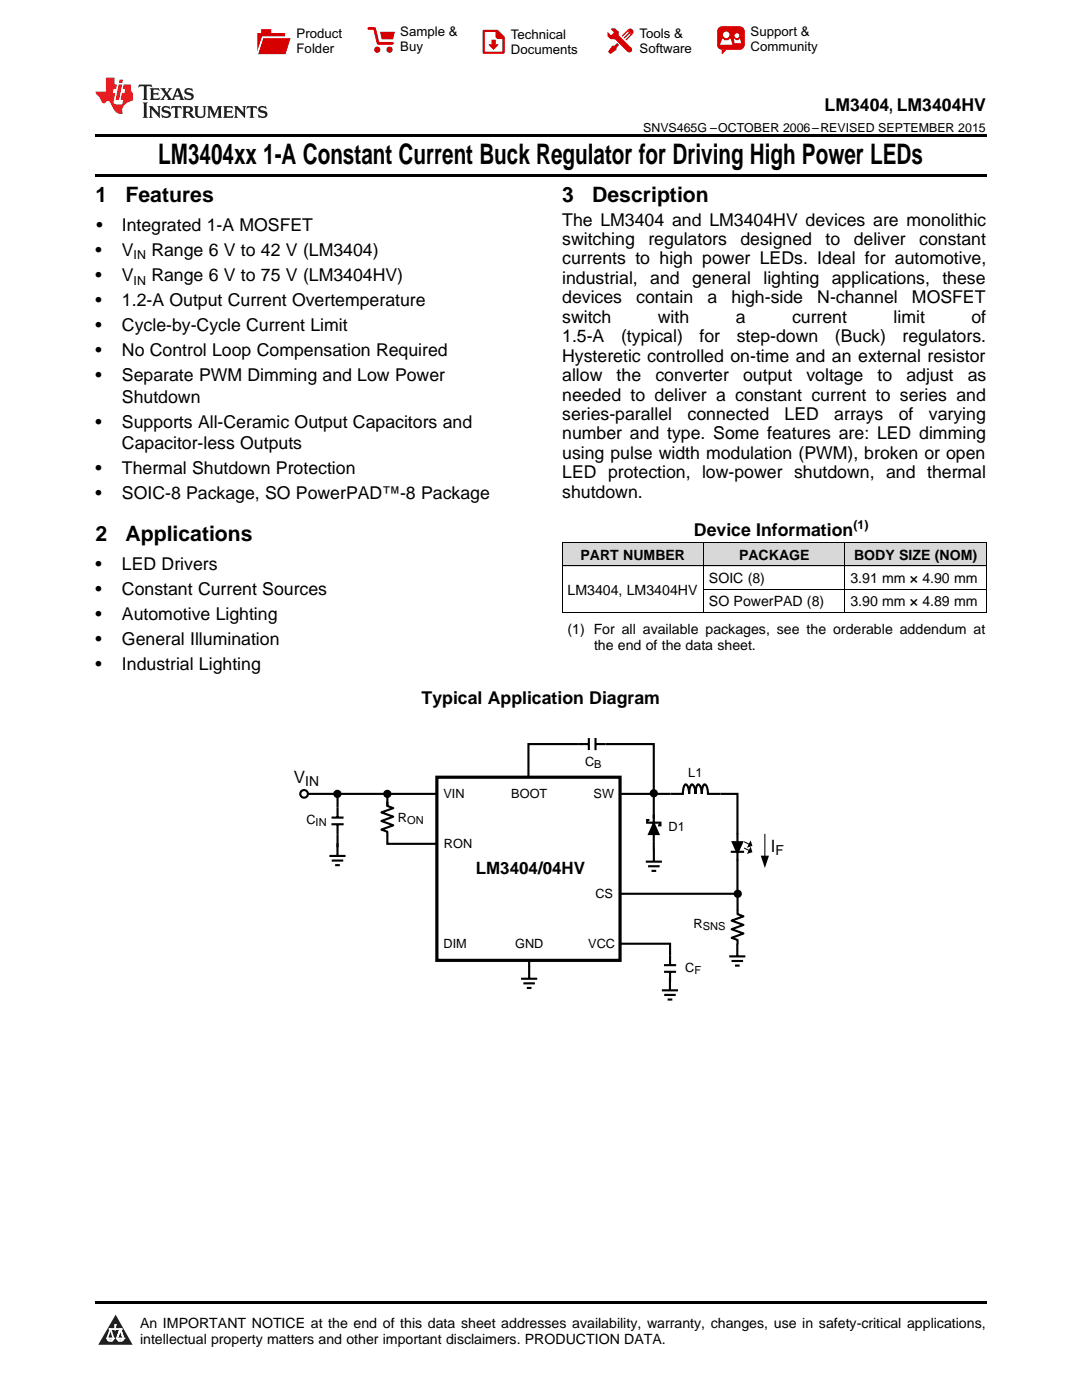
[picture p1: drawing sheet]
<svg xmlns="http://www.w3.org/2000/svg" width="216mm" height="279mm" viewBox="0 0 216 279" stroke-linecap="round" stroke-linejoin="round" font-family="sans-serif">
<defs><g id="words">
<text font-size="5.6" x="31.6" y="32.8">LM3404xx 1-A Constant Current Buck Regulator for Driving High Power LEDs</text>
<g font-size="4.2">
<text x="19" y="40.4">1</text>
<text x="25" y="40.4">Features</text>
<text x="112.2" y="40.4">3</text>
<text x="118.2" y="40.4">Description</text>
<text x="19" y="108.1">2</text>
<text x="25" y="108.1">Applications</text>
</g>
<g font-size="3.5">
<text x="164.5" y="22.2">LM3404, LM3404HV</text>
<text x="19.2" y="46.1">•</text>
<text x="24.3" y="46.1">Integrated 1-A MOSFET</text>
<text x="112.2" y="45">The LM3404 and LM3404HV devices are monolithic</text>
<text x="19" y="51.1">•</text>
<text x="24.3" y="51.1">V</text>
<text x="30.2" y="51.1">Range 6 V to 42 V (LM3404)</text>
<text x="112.2" y="48.9">switching</text>
<text x="112.2" y="52.8">currents to high power LEDs. Ideal for automotive,</text>
<text x="129.4" y="48.9">regulators</text>
<text x="147.7" y="48.9">designed</text>
<text x="164.7" y="48.9">to</text>
<text x="170.3" y="48.9">deliver</text>
<text x="183.4" y="48.9">constant</text>
<text x="19" y="56.1">•</text>
<text x="24.3" y="56.1">V</text>
<text x="30.2" y="56.1">Range 6 V to 75 V (LM3404HV)</text>
<text x="112.2" y="56.7">industrial,</text>
<text x="129.7" y="56.7">and general</text>
<text x="152.3" y="56.7">lighting</text>
<text x="166" y="56.7">applications, these</text>
<text x="19" y="61.1">•</text>
<text x="24.3" y="61.1">1.2-A Output Current Overtemperature</text>
<text x="112.2" y="60.5">devices</text>
<text x="112.2" y="64.4">switch</text>
<text x="127" y="60.5">contain</text>
<text x="131.3" y="64.4">with</text>
<text x="141.2" y="60.5">a</text>
<text x="145.9" y="60.5">high-side</text>
<text x="146.8" y="64.4">a</text>
<text x="158" y="64.4">current</text>
<text x="163.1" y="60.5">N-channel</text>
<text x="178.3" y="64.4">limit</text>
<text x="182" y="60.5">MOSFET</text>
<text x="193.8" y="64.4">of</text>
<text x="19" y="66.1">•</text>
<text x="19" y="71.1">•</text>
<text x="24.3" y="66.1">Cycle-by-Cycle Current Limit</text>
<text x="24.3" y="71.1">No Control Loop Compensation Required</text>
<text x="112.2" y="68.3">1.5-A</text>
<text x="123.9" y="68.3">(typical)</text>
<text x="139.6" y="68.3">for</text>
<text x="147" y="68.3">step-down</text>
<text x="166.6" y="68.3">(Buck)</text>
<text x="180.1" y="68.3">regulators.</text>
<text x="19" y="76.1">•</text>
<text x="24.3" y="76.1">Separate PWM Dimming and Low Power</text>
<text x="112.2" y="72.2">Hysteretic controlled on-time and an external resistor</text>
<text x="112.2" y="76.1">allow</text>
<text x="123" y="76.1">the</text>
<text x="130.8" y="76.1">converter</text>
<text x="148.3" y="76.1">output</text>
<text x="160.9" y="76.1">voltage</text>
<text x="175.1" y="76.1">to</text>
<text x="180.9" y="76.1">adjust</text>
<text x="193.1" y="76.1">as</text>
<text x="24.3" y="80.4">Shutdown</text>
<text x="112.2" y="79.9">needed to deliver a constant current to series and</text>
<text x="112.2" y="83.8">series-parallel</text>
<text x="137.2" y="83.8">connected</text>
<text x="156.5" y="83.8">LED</text>
<text x="166.5" y="83.8">arrays</text>
<text x="179.3" y="83.8">of</text>
<text x="185.4" y="83.8">varying</text>
<text x="19" y="85.4">•</text>
<text x="24.3" y="85.4">Supports All-Ceramic Output Capacitors and</text>
<text x="24.3" y="89.6">Capacitor-less Outputs</text>
<text x="112.2" y="87.7">number and type. Some features are: LED dimming</text>
<text x="19" y="94.6">•</text>
<text x="24.3" y="94.6">Thermal Shutdown Protection</text>
<text x="112.2" y="91.6">using pulse width modulation (PWM), broken or open</text>
<text x="112.2" y="95.5">LED protection, low-power shutdown, and thermal</text>
<text x="19" y="99.6">•</text>
<text x="24.3" y="99.6">SOIC-8 Package, SO PowerPAD™-8 Package</text>
<text x="112.2" y="99.3">shutdown.</text>
<text x="138.5" y="107.1">Device Information</text>
<text x="19" y="113.8">•</text>
<text x="24.3" y="113.8">LED Drivers</text>
<text x="19" y="118.8">•</text>
<text x="24.3" y="118.8">Constant Current Sources</text>
<text x="19" y="123.8">•</text>
<text x="24.3" y="123.8">Automotive Lighting</text>
<text x="19" y="128.8">•</text>
<text x="24.3" y="128.8">General Illumination</text>
<text x="19" y="133.8">•</text>
<text x="24.3" y="133.8">Industrial Lighting</text>
<text x="84.1" y="140.5">Typical Application Diagram</text>
</g>
<g font-size="3.4">
<text x="58.7" y="156.3">V</text>
<text x="153.8" y="170">I</text>
<text x="94.9" y="174.4">LM3404/04HV</text>
</g>
<g font-size="2.8">
<text x="115.8" y="111.7">PART NUMBER</text>
<text x="147.5" y="111.7">PACKAGE</text>
<text x="170.4" y="111.7">BODY SIZE (NOM)</text>
<text x="113.2" y="118.7">LM3404, LM3404HV</text>
<text x="141.5" y="116.4">SOIC (8)</text>
<text x="169.7" y="116.4">3.91 mm × 4.90 mm</text>
<text x="141.5" y="121">SO PowerPAD (8)</text>
<text x="169.7" y="121">3.90 mm × 4.89 mm</text>
<text x="113.2" y="126.5">(1) For all available packages, see the orderable addendum at</text>
<text x="118.5" y="129.7">the end of the data sheet.</text>
<text x="60.9" y="156.8">IN</text>
<text x="154.7" y="170.6">F</text>
<text x="27.9" y="265">An IMPORTANT NOTICE at the end of this data sheet addresses availability, warranty, changes, use in safety-critical applications,</text>
<text x="27.9" y="268.2">intellectual property matters and other important disclaimers. PRODUCTION DATA.</text>
</g>
<g font-size="2.6">
<text x="59.2" y="7.6">Product</text>
<text x="59.2" y="10.6">Folder</text>
<text x="79.9" y="7.3">Sample &amp;</text>
<text x="79.9" y="10.2">Buy</text>
<text x="101.9" y="7.8">Technical</text>
<text x="101.9" y="10.8">Documents</text>
<text x="127.6" y="7.6">Tools &amp;</text>
<text x="127.6" y="10.6">Software</text>
<text x="149.8" y="7.2">Support &amp;</text>
<text x="149.8" y="10.2">Community</text>
</g>
<g font-size="2.5">
<text x="128.3" y="26.3">SNVS465G –OCTOBER 2006–REVISED SEPTEMBER 2015</text>
<text x="26.7" y="51.8">IN</text>
<text x="26.7" y="56.8">IN</text>
<text x="170.3" y="105.7">(1)</text>
<text x="116.7" y="152.8">C</text>
<text x="137.3" y="155">L1</text>
<text x="88.5" y="159.2">VIN</text>
<text x="102" y="159.2">BOOT</text>
<text x="118.4" y="159.2">SW</text>
<text x="61.2" y="164.4">C</text>
<text x="79.4" y="164">R</text>
<text x="133.4" y="165.8">D1</text>
<text x="88.6" y="169.3">RON</text>
<text x="118.8" y="179.1">CS</text>
<text x="138.4" y="185.2">R</text>
<text x="88.5" y="189.1">DIM</text>
<text x="102.8" y="189.2">GND</text>
<text x="117.4" y="189.1">VCC</text>
<text x="136.7" y="193.9">C</text>
</g>
<g font-size="2.2">
<text x="118.6" y="153.3">B</text>
<text x="63" y="164.9">IN</text>
<text x="81.2" y="164.5">ON</text>
<text x="140.2" y="185.7">SNS</text>
<text x="138.6" y="194.4">F</text>
</g>
</g></defs>
<g fill="#d8d8d8">
<path d="M112.2 108.3h28.2v4.7h-28.2z"/>
<path d="M140.4 108.3h28.2v4.7h-28.2z"/>
<path d="M168.6 108.3h28.2v4.7h-28.2z"/>
</g>
<path d="M23.1 262.4l3.4 6h-6.9z" fill="#231f20"/>
<path d="M21.4 267.1h1.2l-.3 .5h-.3a.55 .55 0 0 1-.6-.5z" fill-rule="evenodd" fill="#fff"/>
<path d="M21.4 267.1h1.2l-.3 .5h-.3a.55 .55 0 0 1-.6-.5z" fill="none" stroke="#231f20" stroke-width=".34"/>
<path d="M21.4 267.1l1.2 .1-.3 .4h-.5z" fill="none" stroke="#fff" stroke-width=".34"/>
<path d="M23 265.3h.1" fill="none" stroke="#fff" stroke-width=".34"/>
<path d="M23 264.4v.9z" fill="#fff"/>
<path d="M23 264.4v.9z" fill="none" stroke="#fff" stroke-width=".34"/>
<circle cx="23" cy="264.4" r=".17" fill="#fff"/>
<path d="M21.9 265.2h.1" fill="none" stroke="#fff" stroke-width=".34"/>
<path d="M21.9 265.2h2.3z" fill="#fff"/>
<path d="M21.9 265.2h2.3z" fill="none" stroke="#fff" stroke-width=".34"/>
<circle cx="24.2" cy="265.2" r=".17" fill="#fff"/>
<path d="M23.3 267.1h.1" fill="none" stroke="#fff" stroke-width=".34"/>
<path d="M24 265.2l-.7 1.9z" fill="#fff"/>
<path d="M24 265.2l-.7 1.9z" fill="none" stroke="#fff" stroke-width=".34"/>
<path d="M24 265.2l.7 1.9z" fill="#fff"/>
<path d="M24 265.2l.7 1.9z" fill="none" stroke="#fff" stroke-width=".34"/>
<path d="M24.6 267.1h.1" fill="none" stroke="#fff" stroke-width=".34"/>
<circle cx="21.4" cy="267.1" r=".17" fill="#fff"/>
<path d="M22.1 265.2l-.7 1.9z" fill="#fff"/>
<path d="M22.1 265.2l-.7 1.9z" fill="none" stroke="#fff" stroke-width=".34"/>
<path d="M22.1 265.2l.5 1.9z" fill="#fff"/>
<path d="M22.1 265.2l.5 1.9z" fill="none" stroke="#fff" stroke-width=".34"/>
<circle cx="22.6" cy="267.1" r=".17" fill="#fff"/>
<path d="M23.4 267.1h1.3a.65 .65 0 0 1-.7 .5 .65 .65 0 0 1-.6-.5z" fill-rule="evenodd" fill="#fff"/>
<path d="M23.4 267.1h1.3a.65 .65 0 0 1-.7 .5 .65 .65 0 0 1-.6-.5z" fill="none" stroke="#231f20" stroke-width=".34"/>
<path d="M23.4 267.1h1.3l-.4 .5h-.6z" fill="none" stroke="#fff" stroke-width=".34"/>
<path d="M23.3 267.1h.1" fill="none" stroke="#fff" stroke-width=".34"/>
<circle cx="24.7" cy="267.1" r=".17" fill="#fff"/>
<path d="M19 259.7h177.8v.5h-177.8z" fill="#000"/>
<path d="M87.2 155.1h36.5v36.6h-36.5z" fill="none" stroke="#000" stroke-width=".64" stroke-linecap="butt"/>
<g fill="none" stroke="#000" stroke-width=".42">
<path d="M87.1 158.4h-9.8v2.5M115.5 148.5h2M117.5 147.3v2.4M118.8 147.3v2.4M119 148.5h1.8M130.5 158.3v.1h-6.6M133.8 158.4h2.5v-.6a1.42 1.42 0 0 1 .5-1.3 .8 .8 0 0 1 .6 .8l.1 1.1v-.6a1.4 1.4 0 0 1 .6-1.3 1.76 1.76 0 0 1 .7 1.9v-.6a1.4 1.4 0 0 1 .5-1.3 1.75 1.75 0 0 1 .7 1.9l.1-.6a1.4 1.4 0 0 1 .5-1.3 1.33 1.33 0 0 1 .6 1.3l.1 .6h2.4M65.7 170.8h3.2M66.1 164.5h2.5M66.2 163.2h2.4M66.2 171.7h2.3M66.9 172.7h.9"/>
<path d="M67.3 168.3v2.4M67.4 161.2v2M67.4 164.6v1.9M77.3 160.1v.7l1.2 .5-2.4 .8 2.4 .9-2.4 .8 2.4 .9-2.4 .9 1.2 .4v2.4h9.9M128.9 172h3.2M129.3 172.9h2.3M129.6 163.7h-.5v.5h2.7v.5h-.5M130 173.8h.9M130.5 164.4l.9 2.1h-1.9zM130.5 162.6v5.3M130.5 169.4v2.4M145.8 170h2.7"/>
<path d="M146.2 168.1h1.9l-.9 2.1zM147.2 166.3v5.4M104 195.3h3.2M104.4 196.2h2.3M105.1 197.2h1M105.6 192.8v2.4M132.1 197.6h3.2M132.5 192.6h2.4M132.5 193.9h2.4M132.5 198.6h2.3M133.2 199.5h1M133.7 190.6v1.9"/>
<path d="M133.7 193.9v3.6M145.5 190.9h3.2M146 191.8h2.3M146.7 192.7h.9M147.1 188.3v2.4M147.2 181.7v.7l1.1 .5-2.3 .8 2.3 .9-2.3 .8 2.3 .9-2.3 .9 1.2 .4v.7"/>
<circle cx="67.3" cy="158.4" r=".61"/>
<circle cx="77.3" cy="158.4" r=".61"/>
</g>
<g fill="#000">
<path d="M130.5 164.4l.9 2.1h-1.9zM146.2 168.1h1.9l-.9 2.1zM149.8 169l.3 1.1-1.1 .3zM149.8 167.7l.3 1.1-1.1 .4zM151.8 170.8h1.6l-.8 2.4z"/>
<circle cx="67.3" cy="158.4" r=".61"/>
<circle cx="77.3" cy="158.4" r=".61"/>
</g>
<path d="M148.5 169.2l1.1 .6M148.5 168l1.1 .5M152.6 166.4v4.6" fill="none" stroke="#000" stroke-width=".21"/>
<circle cx="60.7" cy="158.4" r=".76" fill="#fff"/>
<g fill="none" stroke="#000" stroke-width=".42">
<path d="M61.4 158.4h5.9M77.3 158.4h-9.9v2.8M115.5 148.5h-10.1v6.6M120.8 148.5h9.7v9.8M130.5 158.6v4.8M130.5 158.4h3.3M143.7 158.4h3.5v8.1M67.4 166.5v2.6M123.8 178.4h23.4M130.5 167.9v1.6M147.2 171.5v6.6M147.2 178.2v3.5"/>
<path d="M105.6 191.5v1.5M123.9 188.3h9.8v2.3"/>
<circle cx="60.7" cy="158.4" r=".76"/>
<circle cx="130.5" cy="158.3" r=".61"/>
<circle cx="147.2" cy="178.4" r=".61"/>
</g>
<g fill="#000">
<circle cx="130.5" cy="158.3" r=".61"/>
<circle cx="147.2" cy="178.4" r=".61"/>
</g>
<path d="M112.2 112.9h84.6M112.2 108.3h84.6M112.2 108.3v14M140.4 108.3v14M140.4 117.6h56.4M168.6 108.3v14M196.8 108.3v14M112.2 122.3h84.6" fill="none" stroke="#000" stroke-width=".2"/>
<path d="M19 34.8h177.8v.5h-177.8zM19 26.8h177.8v.6h-177.8z" fill="#000"/>
<path d="M27.7 16.9l-.1 .6 .6-.3h.5v.2v2.2l-.2 .4h1l-.2-.4v-2.2v-.2h.5l.6 .3-.2-.6zM29.9 17.6l.2 .4v1.6l-.2 .4h1.9l.1-.6a1.09 1.09 0 0 1-1.3 .1v-.6h.6l.4 .2v-.7l-.2 .2h-.8v-.6l.2-.1a1.01 1.01 0 0 1 1 .3l-.1-.6zM32 17.6l.9 1.2-1 1.2h.9l-.2-.3 .5-.7 .5 .7-.3 .3h1.7l-.2-.3 .1-.4h1l.1 .4-.2 .3h1l-.3-.4-.7-2h-.5l-1 2.2-.8-1.1 .9-1.1h-.9l.2 .2-.4 .7-.4-.7 .2-.2zM35.4 18l.4 1h-.8zM37 17.7a.66 .66 0 0 0-.2 .8 .66 .66 0 0 0 .6 .4l.7 .2 .1 .2a.8 .8 0 0 1-.7 .4 .8 .8 0 0 1-.7-.5l.1 .8 .2-.2a.94 .94 0 0 0 1.1 .1 .94 .94 0 0 0 .4-.9 1.48 1.48 0 0 0-1.3-.6v-.4a1.1 1.1 0 0 1 1.2 .2l-.2-.6-.2 .1-.5-.1zM28.5 20.4l.2 .4v2.3l-.2 .4h1l-.2-.4v-2.3l.2-.4zM29.7 21.2l.2 .4v1.5l-.2 .4h.8l-.3-.4 .1-1.3 1.6 1.8v-2l.2-.4h-.7l.2 .2v1.1l-1.2-1.3zM32.5 21.3a.66 .66 0 0 0-.2 .8 .66 .66 0 0 0 .6 .4l.6 .2 .2 .2a.8 .8 0 0 1-.8 .4 .8 .8 0 0 1-.7-.5l.2 .7 .2-.1a.94 .94 0 0 0 1 .1 .94 .94 0 0 0 .5-1 1.47 1.47 0 0 0-1.3-.6l-.1-.3a1.1 1.1 0 0 1 1.3 .2l-.2-.6-.2 .1-.5-.2zM34.3 21.2l-.2 .6a.64 .64 0 0 1 .8-.3v1.6l-.2 .4h1l-.3-.4 .1-1.6a.66 .66 0 0 1 .8 .3l-.2-.6zM36.3 21.2l.3 .4v1.5l-.3 .4h1l-.2-.2v-.7h.5l.1 .1a.8 .8 0 0 0 1.2 .7l-1-1a.62 .62 0 0 0 .6-.5 .62 .62 0 0 0-.6-.7zM37.1 21.5h.1a.48 .48 0 0 1 .6 0 .48 .48 0 0 1 .1 .6l-.2 .1-.6 .1zM38.7 21.2l.2 .2a2.29 2.29 0 0 0 .4 2 1.05 1.05 0 0 0 1.7-.7v-1.3l.2-.2h-.8l.2 .4v1.1a.61 .61 0 0 1-.6 .6 .61 .61 0 0 1-.6-.6v-1.1l.3-.4zM41.3 21.2l.3 .4v1.5l-.3 .4h.8l-.2-.4v-1.4l.8 1.9 .9-1.9v1.4l-.2 .4h.9l-.2-.4v-1.5l.2-.4h-.8l-.7 1.5-.6-1.5zM44.5 21.2l.2 .4v1.5l-.2 .4h1.9l.2-.6a1.1 1.1 0 0 1-1.4 .2v-.7h.6l.4 .2v-.6l-.2 .1-.8 .1v-.6l.2-.1a1.02 1.02 0 0 1 1.1 .2l-.2-.5zM46.7 21.2l.2 .4v1.5l-.2 .4h.8l-.3-.4 .1-1.3 1.6 1.8v-2l.2-.4h-.7l.2 .2v1.1l-1.2-1.3zM49.3 21.2l-.1 .6a.64 .64 0 0 1 .8-.3v1.6l-.3 .4h1l-.2-.4v-1.6a.66 .66 0 0 1 .8 .3l-.1-.6zM51.7 21.3a.66 .66 0 0 0-.2 .7 .66 .66 0 0 0 .7 .5l.6 .2 .1 .2a.8 .8 0 0 1-.7 .4 .8 .8 0 0 1-.7-.5l.1 .7 .2-.1a.94 .94 0 0 0 1.1 .1 .94 .94 0 0 0 .4-1 1.48 1.48 0 0 0-1.2-.6l-.1-.3a1.1 1.1 0 0 1 1.2 .2l-.2-.6-.1 .1-.6-.2z" fill="#231f20"/>
<path d="M21.1 15.5v2.8h-2v.4l.9 .9a.96 .96 0 0 0 1 1 .59 .59 0 0 1 .5-.4 .59 .59 0 0 1 .5 .3l.4 .8a1.61 1.61 0 0 0 2.1 1.3 1.63 1.63 0 0 1 1.1-2.2l.9-.3v-1.5a1.6 1.6 0 0 1-.4-1.7h-1.4l-.2 .9h.5l-.2 .8h-.5l-.2 1v.3h.5l-.2 .9h-.7a.74 .74 0 0 1-1-.6l.3-1.6h-.5l.2-.8h.5l.1-.9h-.4v-1.4zM23.7 16.9l-.7 3h.8l.6-3zM23.8 15.9l-.1 .7h.7l.2-.7z" fill="#ee1d23"/>
<g fill="#d60000">
<path d="M52.1 5.8h2v.8h2.8v4.2h-5.5v-4.2h.7z" fill-rule="evenodd"/>
<path d="M52.4 7.5h5.6l-1 3.3h-5.6z" fill-rule="evenodd"/>
</g>
<path d="M52.4 7.4h5.7l-.1 .1h-5.5l-1.1 3.3z" fill-rule="evenodd" fill="#fff"/>
<path d="M52.4 7.4h5.7l-.1 .1h-5.5l-1.1 3.3z" fill="none" stroke="#fff" stroke-width=".2"/>
<path d="M73.6 5.7h1.1l.7 2.9h2.9" fill="none" stroke="#d60000" stroke-width=".55"/>
<g fill="#d60000">
<path d="M75.8 6.3h3l-.4 1.6h-2.2z" fill-rule="evenodd"/>
<circle cx="75.3" cy="9.9" r=".62"/>
<circle cx="77.7" cy="9.9" r=".62"/>
</g>
<path d="M96.5 6.2h2.7l1.3 1.2v3.1h-4z" fill="none" stroke="#d60000" stroke-width=".44"/>
<g fill="#d60000">
<path d="M98.1 7.9h.8v1h.5l-.9 1.1-1-1v-.1h.6z" fill-rule="evenodd"/>
<path d="M98.9 6.2h.3l1.3 1.2v.4h-1.3l-.3-.4z" fill-rule="evenodd"/>
<path d="M121.9 5.7h.8l.7 .6 .1 .7 2.5 2.5-.8 .8-2.3-2.3-1.1-.2-.6-.6v-.8l.7 .6 .5-.4v-.2l-.5-.5z" fill-rule="evenodd"/>
<path d="M122.2 9.1h.4l.5-.5 .4 .4-.5 .5v.4l-1.2 .9-.5-.5z" fill-rule="evenodd"/>
<path d="M125.3 5.9a.67 .67 0 0 1 .9 0 .67 .67 0 0 1 0 .9z" fill-rule="evenodd"/>
<path d="M125.3 5.9l.9 .9-1.2 1.2h-.2v-.2l1-.9v-.2h-.2l-.9 1h-.2v-.2l.9-1 .1-.2h-.3l-.9 1h-.2v-.2z" fill-rule="evenodd"/>
<circle cx="125.6" cy="9.9" r=".54"/>
</g>
<path d="M123.3 6.3v.7" fill="none" stroke="#d60000" stroke-width=".2"/>
<g fill="#d60000">
<path d="M143.4 5.5l.6-.2h3.6a.95 .95 0 0 1 1 .9v2.8a.95 .95 0 0 1-1 .9h-3.6a.95 .95 0 0 1-.9-.9v-2.8z" fill-rule="evenodd"/>
<path d="M144 9.9h.9l-.7 .9h-.2z" fill-rule="evenodd"/>
</g>
<g fill="#fff">
<path d="M146.6 8.6h1.3z"/>
<path d="M144.1 7.8h.3l.1 .2h.8l.2-.2h.3l.4 1.1h-2.5z" fill-rule="evenodd"/>
<path d="M146.4 7.8h.3l.1 .2h.5l.2-.2h.2l.2 .8h-1.3z" fill-rule="evenodd"/>
<circle cx="144.9" cy="6.9" r=".65"/>
<circle cx="147" cy="7.1" r=".48"/>
</g>
<use href="#words"/>
</svg>
